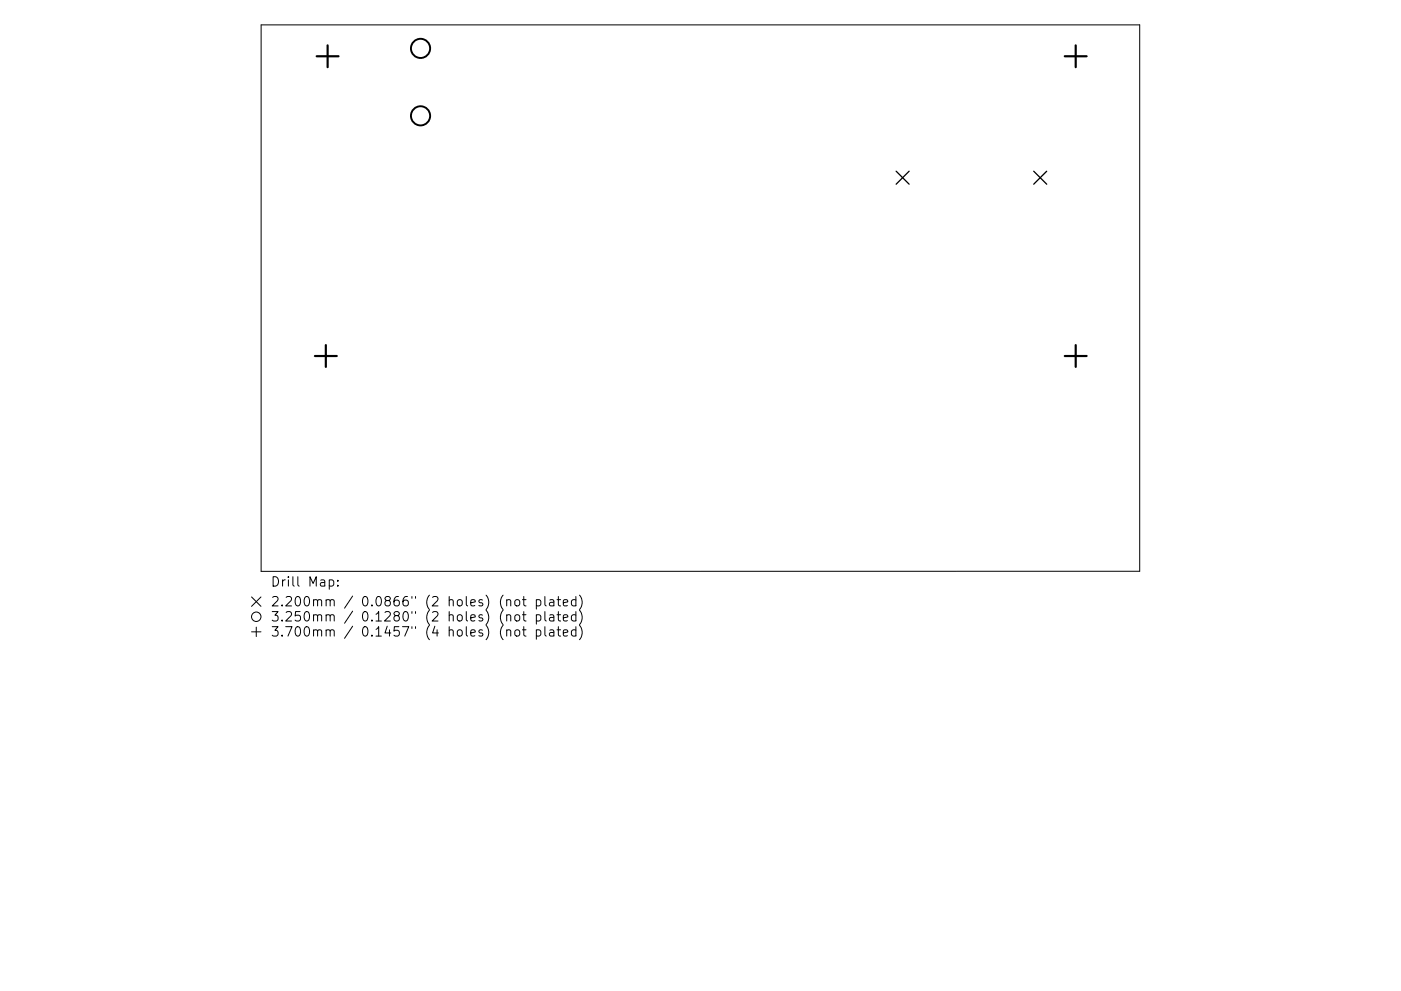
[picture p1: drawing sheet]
<svg xmlns="http://www.w3.org/2000/svg" width="297mm" height="210mm" viewBox="0 0 297 210" stroke-linecap="round" stroke-linejoin="round" font-family="sans-serif">
<defs><g id="words">
<g font-size="2.8">
<text x="57.3" y="124.5">Drill Map:</text>
<text x="57.3" y="128.7">2.200mm / 0.0866&quot; (2 holes) (not plated)</text>
<text x="57.3" y="131.9">3.250mm / 0.1280&quot; (2 holes) (not plated)</text>
<text x="57.3" y="135.1">3.700mm / 0.1457&quot; (4 holes) (not plated)</text>
</g>
</g></defs>
<g fill="none" stroke="#000" stroke-width=".21">
<path d="M55.4 5.3h186.2v115.9h-186.2zM53.3 126.7l2 2M53.3 134.1h2M54.3 133.1v2M55.3 126.7l-2 2M69.8 123.1l.6-.1 .4 .4v.6l-.2 .3h-.8M71.6 124.2v.2M71.6 123.1v.2M107.4 127.4l.3-.2 .5 .1 .1 1.3M107.4 130.6a.5 .5 0 0 1 .9 .1v1.1M107.4 133.8a.5 .5 0 0 1 .9 .1v1.1M109.2 127.4l.3-.2a.54 .54 0 0 1 .7 .4v.6a.54 .54 0 0 1-.5 .4 .54 .54 0 0 1-.6-.4z"/>
<path d="M109.2 133.8a.54 .54 0 0 1 .6-.2 .54 .54 0 0 1 .4 .4v.6a.54 .54 0 0 1-.5 .4 .54 .54 0 0 1-.6-.4zM109.3 130.5a.54 .54 0 0 1 .9 .3v.6a.54 .54 0 0 1-.5 .4 .54 .54 0 0 1-.6-.4v-.6zM110.8 127.2h.7M110.8 130.4h.7M110.8 133.6h.7M111.1 126.6v1.7v.2l.4 .1M111.1 129.8v1.7v.2l.4 .1M111.1 133v1.7v.2l.4 .1M113.7 127.3l.6-.1 .4 .4v.6l-.2 .3h-.8M113.7 130.5l.6-.1 .4 .4v.6l-.2 .3h-.8M113.7 133.7l.6-.1 .4 .4v.6l-.2 .3h-.8M113.7 127.2v2"/>
<path d="M113.7 130.4v2M113.7 133.6v2M115.5 126.6v1.7l.3 .3M115.5 129.8v1.7l.3 .3M115.5 133v1.7l.3 .3M116.6 127.3h.7l.1 1.3M116.6 130.5h.7l.1 1.3M116.6 133.7h.7l.1 1.3M117.4 127.7l-.6 .1a.39 .39 0 0 0-.3 .4 .39 .39 0 0 0 .3 .4l.6-.1M117.4 130.9l-.6 .1a.39 .39 0 0 0-.3 .4 .39 .39 0 0 0 .3 .4l.6-.1M117.4 134.1l-.6 .1a.39 .39 0 0 0-.3 .4 .39 .39 0 0 0 .3 .4l.6-.1M118.1 127.2h.8"/>
<path d="M118.1 130.4h.8M118.1 133.6h.8M118.4 126.6v1.7l.1 .2 .4 .1M118.4 129.8v1.7l.1 .2 .4 .1M118.4 133v1.7l.1 .2 .4 .1M119.4 127.9l1-.2-.1-.4-.6-.1-.3 .3 .1 1h.8M119.4 131.1l1-.2-.1-.4-.6-.1-.3 .3 .1 1h.8M119.4 134.3l1-.2-.1-.4-.6-.1-.3 .3 .1 1h.8M122.1 127.3l-.6-.1-.4 .4v.6l.2 .3h.8M122.1 130.5l-.6-.1-.4 .4v.6l.2 .3h.8M122.1 133.7l-.6-.1-.4 .4v.6l.2 .3h.8M122.1 126.6v2"/>
<path d="M122.1 129.8v2M122.1 133v2M122.9 126.3a2.29 2.29 0 0 1 0 3M122.9 129.5a2.29 2.29 0 0 1 0 3M122.9 132.7a2.29 2.29 0 0 1 0 3"/>
<circle cx="54.3" cy="130.9" r="1"/>
</g>
<path d="M190 36.3l2.8 2.8M192.8 36.3l-2.8 2.8M219.2 36.3l2.7 2.8M221.9 36.3l-2.7 2.8" fill="none" stroke="#000" stroke-width=".28"/>
<g fill="none" stroke="#000" stroke-width=".41">
<circle cx="89.2" cy="10.3" r="2.03"/>
<circle cx="89.2" cy="24.6" r="2.03"/>
</g>
<path d="M67.1 11.9h4.7M69.5 9.6v4.7M225.8 11.9h4.6M228.1 9.6v4.7M66.8 75.5h4.6M69.1 73.2v4.6M225.8 75.5h4.6M228.1 73.2v4.6" fill="none" stroke="#000" stroke-width=".46"/>
<use href="#words"/>
</svg>
